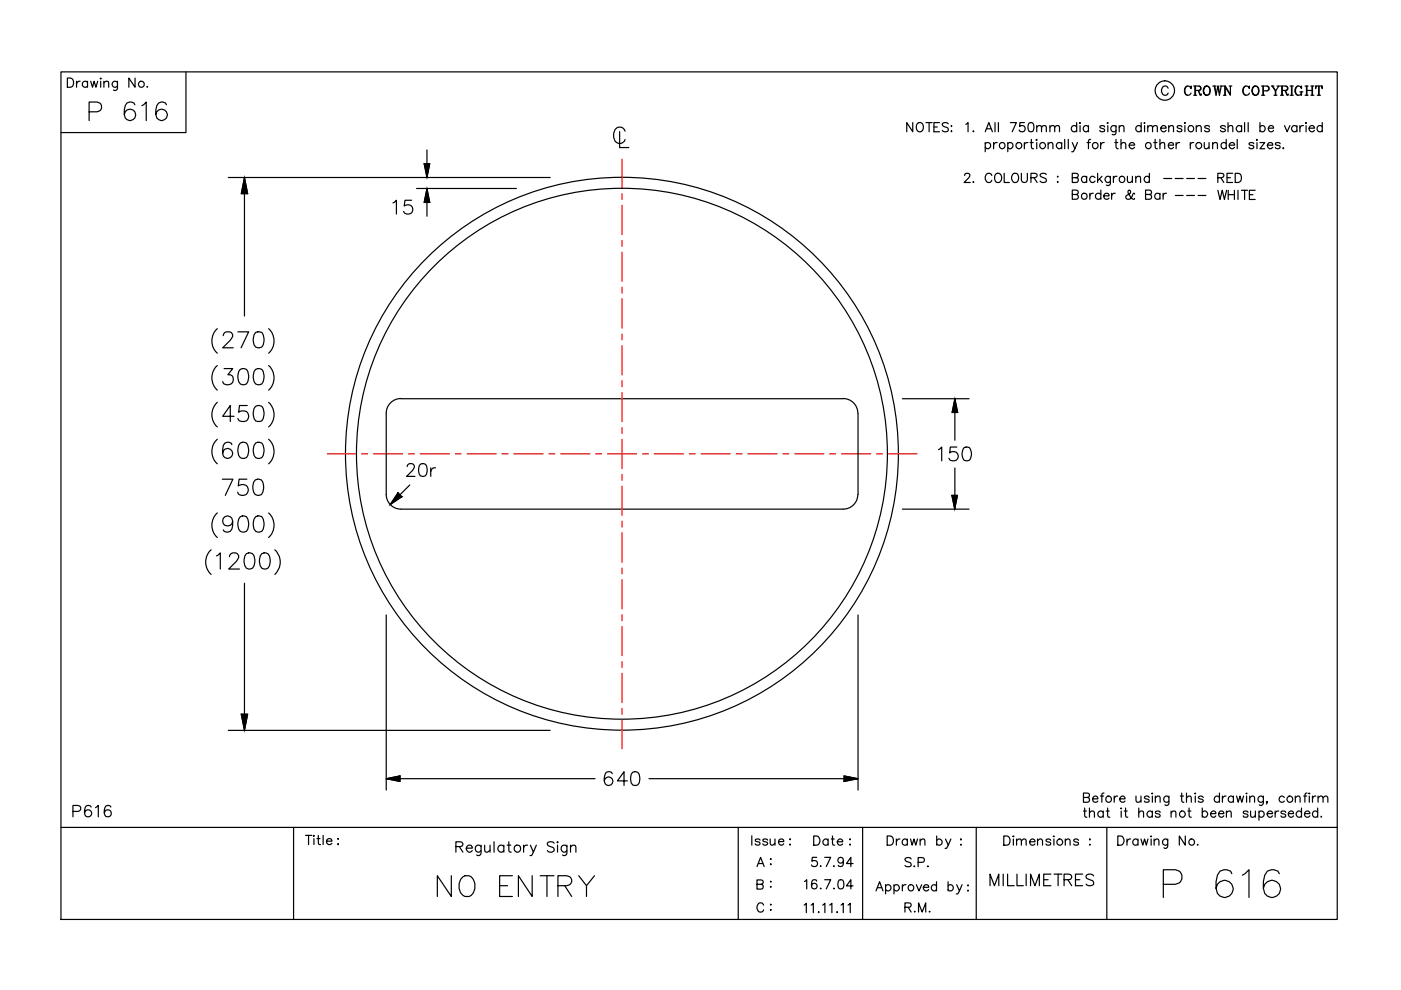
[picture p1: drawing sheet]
<svg xmlns="http://www.w3.org/2000/svg" width="297mm" height="210mm" viewBox="0 0 297 210" stroke-linecap="round" stroke-linejoin="round" font-family="sans-serif">
<g fill="none" stroke="#000" stroke-width=".25">
<path d="M12.9 15.2h270.6v179.7h-270.6zM14.3 16.6h.7a1.05 1.05 0 0 1 .6 .9 1.05 1.05 0 0 1-.6 1h-.7zM16.2 17.2v1.3M17 17.2a.64 .64 0 0 0-.8 .6M18.6 17.5a.62 .62 0 0 0-1-.1 .62 .62 0 0 0 0 .9 .62 .62 0 0 0 1-.1M18.6 17.2v1.3M19.2 17.2l.4 1.3 .4-1.3 .3 1.3 .4-1.3M21.4 17.2v1.3M21.4 16.6h.1l-.1 .2zM22 17.6a.67 .67 0 0 1 1-.3v1.2M22 17.2v1.3M24.9 17.2v1.5a.53 .53 0 0 1-.8 .4"/>
<path d="M24.9 17.5a.64 .64 0 0 0-.9-.1 .64 .64 0 0 0 0 .9 .64 .64 0 0 0 .9-.1M28.6 16.6v1.9l-1.3-1.9v1.9M31.2 18.3v.2l.1-.1M39.4 15.2v12.9h-26.5M247.7 18.7a.72 .72 0 0 0-.9-.4 .72 .72 0 0 0-.5 .7v.5a.72 .72 0 0 0 .6 .7 .72 .72 0 0 0 .8-.5M251.8 18.2a1.12 1.12 0 0 0 0 2M252.4 18.5l.1 .3v-.6l-.1 .3a.7 .7 0 0 0-.8-.2 .7 .7 0 0 0-.5 .7v.5a.72 .72 0 0 0 .6 .7 .72 .72 0 0 0 .8-.5M253.1 18.2h1.1l.3 .1 .1 .3-.1 .5-1 .1M253.3 18.2v2M253.5 18.2v2M253.9 19.2l.6 .8h.2M254.1 19.3l.3 .8 .2 .1 .1-.3"/>
<path d="M254.2 18.2l.4 .4-.1 .4-.3 .2M255.8 18.2a1 1 0 0 0-.7 1.1 1 1 0 0 0 .9 .9 1.02 1.02 0 0 0 .6-1 1.02 1.02 0 0 0-.8-1 1.09 1.09 0 0 0-.6 1 1.09 1.09 0 0 0 .6 1M256 18.2a1.13 1.13 0 0 1 0 2M257.1 18.2h.7M257.4 18.2l.4 2 .4-2 .3 2 .4-2M257.5 18.2l.3 1.5M258.3 18.2l.2 1.5M258.7 18.2h.5M259.4 18.2h.4M259.7 18.2v2M260.6 18.2h.6M260.9 18.2v2l-1.1-1.7"/>
<path d="M264.1 18.2a1.12 1.12 0 0 0 0 2M264.8 18.5l.1 .3v-.6l-.1 .3a.72 .72 0 0 0-.8-.2 .72 .72 0 0 0-.5 .7 .83 .83 0 0 0 .2 .9 .83 .83 0 0 0 .9 .2l.3-.4M266.1 18.2a1.01 1.01 0 0 0-.7 1.1 1.01 1.01 0 0 0 .9 .9 1.01 1.01 0 0 0 .6-1.1 1.01 1.01 0 0 0-.8-.9 1.13 1.13 0 0 0 0 2M266.3 18.2a1.13 1.13 0 0 1 0 2M267.5 18.2h1.1a.51 .51 0 0 1 .5 .6 .51 .51 0 0 1-.5 .5h-.7M267.8 18.2v2M267.9 18.2v2M268.6 18.2l.2 .1a.51 .51 0 0 1 .2 .6 .51 .51 0 0 1-.4 .4M269.6 18.2h.5M269.7 18.2l.7 1.1v.9M269.8 18.2l.7 1.1v.9M270.7 18.2h.6"/>
<path d="M271.1 18.2l-.6 1.1M271.5 18.2h1.1l.3 .1 .2 .3-.2 .5-1 .1M271.8 18.2v2M271.9 18.2v2M272.3 19.2l.6 .8h.2M272.5 19.3l.3 .8 .3 .1v-.3M272.6 18.2l.4 .4-.1 .4-.3 .2M273.5 18.2h.7M273.8 18.2v2M273.9 18.2v2M275.2 18.2a1.12 1.12 0 0 0 0 2M275.6 19.5h.6"/>
<path d="M275.9 18.5v.3v-.6v.3a.73 .73 0 0 0-.9-.2 .73 .73 0 0 0-.5 .7v.5a.74 .74 0 0 0 .5 .7 .74 .74 0 0 0 .9-.3M275.9 19.5v.7M276.7 18.2h.6M277 18.2v2M277.1 18.2v2M277.1 19.2h1.1M277.9 18.2h.7M278.2 18.2v2M278.3 18.2v2M279 18.2l-.1 .6v-.6h1.4v.6l-.1-.6M279.6 18.2v2M279.7 18.2v2"/>
<path d="M18.9 23.7h1.7l.5-.2a1.03 1.03 0 0 0 .4-1.1 1.03 1.03 0 0 0-.9-.8h-1.7v4M28.6 22.2a1.09 1.09 0 0 0-1.1-.6 1.09 1.09 0 0 0-.9 .8 2.73 2.73 0 0 0 .3 3 1.21 1.21 0 0 0 1.8-.6 1.21 1.21 0 0 0-.9-1.6 1.21 1.21 0 0 0-1.5 1.1M30.1 22.4l.4-.2 .5-.6v4M35.3 22.2a1.07 1.07 0 0 0-1.7-.4 3.3 3.3 0 0 0-.4 3.2 1.23 1.23 0 0 0 2 .1 1.23 1.23 0 0 0-.5-1.9 1.23 1.23 0 0 0-1.7 1.1M48.4 37.6h68.2M51.8 37.6v29.4M51.8 37.6l.7 3.5h-1.3zM88.3 40h21.2M89.9 34.7h1.2l-.6 2.9zM90.5 40l.6 2.9h-1.2zM90.5 31.8v5.8M90.5 40v5.8"/>
<path d="M131.4 27.9v3.4h1.9M132.5 27.8a1.15 1.15 0 0 0-1.1-.9 1.15 1.15 0 0 0-1.1 .9 1.91 1.91 0 0 0 .8 2.6 1.19 1.19 0 0 0 1.4-.8M193.5 26v1.9l-1.3-1.9v1.9M194.5 26.2a.74 .74 0 0 1 .8-.2 .74 .74 0 0 1 .5 .7 .86 .86 0 0 1-.2 .9 .86 .86 0 0 1-.9 .3 1.27 1.27 0 0 1-.2-1.7zM196.3 26h1.3M197 26v1.9M198 26.9h.7M199.2 26h-1.2v1.9h1.2M201.1 26.2a.73 .73 0 0 0-1.3 .3l.3 .3 .8 .3a.5 .5 0 0 1 0 .8 .87 .87 0 0 1-1.1-.3M201.6 26.7h.2l-.1 .1zM201.7 27.7v.2zM204.5 37.2l.4-.5 .6 .1 .1 .3-.3 .7-.9 .9h1.3"/>
<path d="M204.8 26.4l.4-.4v1.9M206.4 27.7l-.1 .2h.2M206.4 38.5l-.1 .1h.2M208.9 30.5a.64 .64 0 0 1 .9-.1 .64 .64 0 0 1 0 .9 .64 .64 0 0 1-.9-.1M208.9 30.2v2M208.9 27.9l.7-1.9 .8 1.9M209.2 27.3h.9M210.3 37.2a.72 .72 0 0 0-.8-.5 .72 .72 0 0 0-.6 .8v.4a.72 .72 0 0 0 .6 .8 .72 .72 0 0 0 .8-.5M210.7 30.2v1.3M211 26v1.9M211 37a.74 .74 0 0 1 .9-.2 .74 .74 0 0 1 .5 .7 .9 .9 0 0 1-.3 .9 .9 .9 0 0 1-.9 .2l-.3-.7zM211.4 30.2a.64 .64 0 0 0-.7 .6"/>
<path d="M211.7 26v1.9M212.9 36.7v2h1.1M213.7 30.5a.62 .62 0 0 1 .9-.1 .62 .62 0 0 1 0 .9 .62 .62 0 0 1-.9-.1M213.7 30.2v2M214.2 26h1.3l-.9 1.9M214.7 37a.71 .71 0 0 1 .8-.2 .71 .71 0 0 1 .5 .7v.4a.74 .74 0 0 1-.8 .8 .74 .74 0 0 1-.7-.8zM216.5 36.7v1.4a.64 .64 0 0 0 .7 .6 .64 .64 0 0 0 .6-.6v-1.4M217.2 26h-.9l-.1 .8a.67 .67 0 0 1 1 0 .67 .67 0 0 1-.1 1 .67 .67 0 0 1-1-.2M217.2 30.2v1.3M217.9 30.2a.64 .64 0 0 0-.7 .6M218.2 26.1a.64 .64 0 0 1 .9 .3 .99 .99 0 0 1-.6 1.5 1.06 1.06 0 0 1-.5-1.5zM218.4 30.2h.6"/>
<path d="M218.6 37.7h.8a.5 .5 0 0 0 .5-.6l-.5-.4h-.8v2M218.7 29.5v1.7l.1 .2 .3 .1M219.2 37.7l.7 1M219.8 27l.5-.4 .4 .1 .1 1.2M219.8 26.6v1.3M219.8 29.5v.3l-.1-.1zM219.8 30.2v1.3M220.8 27l.5-.4 .5 .1v1.2M221.8 37a.75 .75 0 0 0-1.3 .2l.2 .3 .8 .3a.47 .47 0 0 1 .3 .3 .47 .47 0 0 1-.1 .5 .91 .91 0 0 1-1.2-.2M222.2 30.6l.5-.4 .5 .1v1.2M222.2 30.2v1.3M222.6 27l.4-.4 .5 .1 .1 1.2"/>
<path d="M222.6 26.6v1.3M223.6 27l.5-.4 .5 .1v1.2M224.2 37.5h.1zM224.3 38.5v.2zM225.1 30.5a.64 .64 0 0 0-.9-.1 .64 .64 0 0 0 0 .9 .64 .64 0 0 0 .9-.1M225.1 30.2v1.3M225.7 29.5v2M226.5 29.5v2M227.3 37.7l1.1-.2 .2-.2-.1-.4-.4-.2h-.8v2h.8a.51 .51 0 0 0 .5-.5 .51 .51 0 0 0-.5-.5M227.3 30.2l.6 1.3 .5-1.3M227.9 31.5l-.4 .7h-.3M228.3 26.9a.63 .63 0 0 0-1-.1 .63 .63 0 0 0 0 1 .63 .63 0 0 0 1-.2"/>
<path d="M228.3 26v1.9M228.9 26.1h.2zM229 26.6v1.3M230.4 37.7a.61 .61 0 0 0-.9-.1 .61 .61 0 0 0 0 .9 .61 .61 0 0 0 .9-.1M230.4 37.4v1.3M230.5 30.2h.7M230.8 26.9a.61 .61 0 0 0-.9-.1 .61 .61 0 0 0 0 .9 .61 .61 0 0 0 .9-.1M230.8 26.6v1.3M231.2 29.5l-.3 .2-.1 .2v1.6M232.2 37.7a.63 .63 0 0 0-1-.1 .63 .63 0 0 0 0 .9 .63 .63 0 0 0 1-.1M232.7 36.7v2M233.1 37.9l.6 .8"/>
<path d="M233.4 30.2v1.3M233.7 37.4l-1 .9M234.1 30.2a.64 .64 0 0 0-.7 .6M234.2 26.9a.57 .57 0 0 0-1 0l.1 .2 .8 .3 .1 .2a.57 .57 0 0 1-1 0M234.8 26.1h.2zM234.9 26.6v1.3M235.4 37.4v1.5a.53 .53 0 0 1-.8 .3M235.4 37.7a.63 .63 0 0 0-.9-.1 .63 .63 0 0 0 0 .9 .63 .63 0 0 0 .9-.1M236.1 37.4v1.3M236.4 30.2h.6M236.6 26.6l-.1 1.8-.2 .2-.5-.1M236.6 26.9a.61 .61 0 0 0-.9-.1 .61 .61 0 0 0 0 .9 .61 .61 0 0 0 .9-.1"/>
<path d="M236.6 29.5v1.7l.1 .2 .4 .1M236.8 37.4a.64 .64 0 0 0-.7 .5M237.3 27l.5-.4 .4 .1 .1 1.2M237.3 26.6v1.3M237.7 30.6l.4-.4 .5 .1 .1 1.2M237.7 29.5v2M239 37.4l.2 1.2 .4 .1 .5-.4M239.4 30.8h1.2a.62 .62 0 0 0-1-.5 .62 .62 0 0 0 .1 1.1 .54 .54 0 0 0 .9-.2M240.1 37.4v1.3M240.8 37.8l.5-.4 .4 .1 .1 1.2M240.8 37.4v1.3M241.9 26.9a.63 .63 0 0 0-.9-.1 .63 .63 0 0 0 0 1 .63 .63 0 0 0 .9-.2"/>
<path d="M241.9 26v1.9M242.7 26v.2zM242.7 26.6v1.3M243.3 27l.5-.4 .5 .1 .1 1.2M243.3 26.6v1.3M243.7 37.7a.61 .61 0 0 0-.9-.1 .61 .61 0 0 0 0 .9 .61 .61 0 0 0 .9-.1M243.7 36.7v2M244.4 27l.4-.4 .5 .1 .1 1.2M244.6 30.2h.7M244.9 29.5v1.7l.1 .2 .4 .1M245.9 30.6l.5-.4 .5 .1v1.2M245.9 29.5v2"/>
<path d="M246.1 27.2h1.1a.6 .6 0 0 0-.8-.5 .6 .6 0 0 0-.2 .9 .56 .56 0 0 0 .5 .4 .56 .56 0 0 0 .5-.4M246.7 37.8h1.7M247.7 30.8h1.1a.6 .6 0 0 0-.8-.5 .6 .6 0 0 0-.2 .9 .57 .57 0 0 0 1 0M247.8 27l.5-.4 .4 .1 .1 1.2M247.8 26.6v1.3M249.1 37.8h1.7M249.4 30.2v1.3M250.1 30.2a.64 .64 0 0 0-.7 .6M250.6 26.9a.57 .57 0 0 0-1 0l.1 .2 .8 .3 .1 .2a.57 .57 0 0 1-1 0M251.2 26l.1 .1-.1 .1zM251.2 26.6v1.3M251.6 37.8h1.7"/>
<path d="M252.4 30.2v1.3M253.1 20.2h.6M253.1 30.2a.58 .58 0 0 0-.7 .6M253.6 27l.5-.4 .5 .1 .1 1.2M253.6 26.6v1.3M254 37.8h1.7M255.3 30.2l.1 1.2 .5 .1 .4-.3M256.3 30.2v1.3M256.4 26.9a.56 .56 0 0 0-.5-.3 .56 .56 0 0 0-.5 .3l.1 .2 .8 .3 .1 .2a.56 .56 0 0 1-.5 .4 .56 .56 0 0 1-.5-.4M257.1 30.6l.5-.4 .4 .1 .1 1.2M257.1 30.2v1.3M258.2 37.7l1.1-.2 .2-.2-.1-.4-.4-.2h-.8v2"/>
<path d="M258.8 37.7l.7 1M259.4 20.2h.5M259.8 26.9a.6 .6 0 0 0-1 0l.9 .5 .1 .2a.6 .6 0 0 1-1 0M260 30.5a.62 .62 0 0 0-.9-.1 .62 .62 0 0 0 0 .9 .62 .62 0 0 0 .9-.1M260 29.5v2M260.2 37.7h.7M260.4 27l.4-.4 .5 .1 .1 1.2M260.4 26v1.9M260.6 30.8h1.2a.62 .62 0 0 0-1-.5 .62 .62 0 0 0 .1 1.1 .54 .54 0 0 0 .9-.2M260.9 20l-1.1-1.8v2M261.3 36.7h-1.1v2h1.1M261.9 36.7h.7a1.04 1.04 0 0 1 .6 1 1.04 1.04 0 0 1-.6 1h-.7z"/>
<path d="M262.3 29.5v2M263.2 26.9a.63 .63 0 0 0-.9-.1 .63 .63 0 0 0 0 1 .63 .63 0 0 0 .9-.2M263.2 26.6v1.3M263.9 26v1.9M264.6 26v1.9M265.8 30.5a.6 .6 0 0 0-1 0l.1 .2a.9 .9 0 0 1 .9 .5 .56 .56 0 0 1-.5 .4 .56 .56 0 0 1-.5-.4M266.5 30.2v1.3M266.5 29.5v.3zM267.1 26.9a.61 .61 0 0 1 .9-.1 .61 .61 0 0 1 0 .9 .61 .61 0 0 1-.9-.1M267.1 26v1.9M267.1 30.2h1.1l-1.1 1.3h1.1M267.5 20.2h.7"/>
<path d="M268.7 30.8h1.1a.57 .57 0 0 0-.5-.6 .57 .57 0 0 0-.6 .6v.1a.61 .61 0 0 0 .5 .6 .61 .61 0 0 0 .6-.3M268.9 27.2h1.1a.6 .6 0 0 0-.8-.5 .6 .6 0 0 0-.2 .9 .57 .57 0 0 0 1 0M270.1 20.2h.6M271.4 30.5a.62 .62 0 0 0-1 0l.1 .2a.9 .9 0 0 1 .9 .5 .57 .57 0 0 1-1 0M271.5 20.2h.6M272.1 31.3l-.1 .1 .1 .1 .1-.1M272.3 26.6l.6 1.3 .6-1.3M273.5 20.2h.7M275 26.9a.63 .63 0 0 0-1-.1 .63 .63 0 0 0 0 1 .63 .63 0 0 0 1-.2M275 26.6v1.3M275.6 26.6v1.3M276.4 26.6a.64 .64 0 0 0-.8 .6"/>
<path d="M276.7 20.2h.6M276.9 26v.2zM276.9 26.6v1.3M277.6 27.2h1.1a.61 .61 0 0 0-.9-.5 .61 .61 0 0 0-.2 .9 .6 .6 0 0 0 1.1 0M277.9 20.2h.7M279.3 20.2h.7M280.3 26.9a.61 .61 0 0 0-.9-.1 .61 .61 0 0 0 0 .9 .61 .61 0 0 0 .9-.1M280.3 26v1.9M83.3 43l.7-.5v2.9M87.3 42.5h-1.4l-.2 1.2a1.04 1.04 0 0 1 1.6 0 1.04 1.04 0 0 1-.2 1.5 1.04 1.04 0 0 1-1.5-.4M227.3 41.2l1.1-.1 .2-.2-.2-.5-1.1-.1v1.9h.8l.5-.3a.53 .53 0 0 0-.5-.7M231.1 41v1.2"/>
<path d="M231.8 41a.58 .58 0 0 0-.7 .5M233.4 41.2a.64 .64 0 0 0-.9-.1 .64 .64 0 0 0 0 1 .64 .64 0 0 0 .9-.1M233.4 40.3v1.9M234 41.5h1.1a.6 .6 0 0 0-.8-.5 .6 .6 0 0 0-.2 1 .62 .62 0 0 0 1 0M235.7 41v1.2M236.4 41a.64 .64 0 0 0-.7 .5M240.6 41.1l-.3-.1-.1 .2a.9 .9 0 0 1-.5 .9 .9 .9 0 0 1-.9 0v-.6l.8-.5a.42 .42 0 0 0-.2-.7l-.2 .1a1.61 1.61 0 0 0 .9 1.8h.4l.1-.1M242.9 41.2l1.1-.1 .2-.2-.2-.5-1.1-.1v1.9h.8l.5-.3a.53 .53 0 0 0-.5-.7M245.9 41.2a.62 .62 0 0 0-.9 0 .62 .62 0 0 0 0 .9 .62 .62 0 0 0 .9-.1M245.9 41v1.2M246.6 41v1.2M247.3 41a.58 .58 0 0 0-.7 .5"/>
<path d="M249.2 41.4h1.6M251.6 41.4h1.7M254 41.4h1.7M258.2 40.3l.5 2 .4-2 .5 2 .5-2M260.4 40.3v2M260.4 41.3h1.3M261.7 40.3v2M262.5 40.3v2M263.2 40.3h1.3M263.9 40.3v2M264.9 41.3h.8M266.1 40.3h-1.2v2h1.2"/>
<path d="M46.1 77.5a3.5 3.5 0 0 0 0 5.2M46.1 69.7a3.5 3.5 0 0 0 0 5.2M47.3 71.2a.8 .8 0 0 1 .7-.8h.7a.79 .79 0 0 1 .5 1.2l-2 2.1h2.3M47.5 78.1h1.8l-1 1.4a1.09 1.09 0 0 1 1.2 1.2 1.09 1.09 0 0 1-1.5 .9l-.5-.2-.3-.5M50.4 70.4h2.3l-1.6 3.3M50.9 78.3a1.09 1.09 0 0 1 1.6 .5 2.92 2.92 0 0 1-.2 2.6 1.1 1.1 0 0 1-1.7-.5 2.71 2.71 0 0 1 .3-2.6zM54.2 78.3a1.09 1.09 0 0 1 1.6 .5 2.92 2.92 0 0 1-.3 2.6 1.1 1.1 0 0 1-1.6-.5 2.71 2.71 0 0 1 .3-2.6zM54.2 70.5a1.15 1.15 0 0 1 1.6 .5 2.82 2.82 0 0 1-.3 2.6 1.13 1.13 0 0 1-1.6-.5 2.77 2.77 0 0 1 .3-2.6zM57 77.5a3.5 3.5 0 0 1 0 5.2M57 69.7a3.5 3.5 0 0 1 0 5.2M46.1 93.1a3.5 3.5 0 0 0 0 5.2M46.1 85.3a3.5 3.5 0 0 0 0 5.2"/>
<path d="M49.2 94.3a1.01 1.01 0 0 0-1.5-.4 3.3 3.3 0 0 0-.4 2.8 1.06 1.06 0 0 0 1.8 .2 1.06 1.06 0 0 0-.4-1.7 1.06 1.06 0 0 0-1.5 .9M49.6 88.3h-2.4l1.6-2.3v3.4M50.9 93.9a1.07 1.07 0 0 1 1.6 .5 2.85 2.85 0 0 1-.2 2.6 1.13 1.13 0 0 1-1.7-.4 2.77 2.77 0 0 1 .3-2.7zM52.4 86h-1.6l-.2 1.4a1.21 1.21 0 0 1 1.8 0 1.21 1.21 0 0 1-.2 1.8 1.21 1.21 0 0 1-1.8-.5M54.2 93.9a1.07 1.07 0 0 1 1.6 .5 2.85 2.85 0 0 1-.3 2.6 1.13 1.13 0 0 1-1.6-.4 2.77 2.77 0 0 1 .3-2.7zM54.2 86.1a1.09 1.09 0 0 1 1.6 .5 2.92 2.92 0 0 1-.3 2.6 1.18 1.18 0 0 1-1.6-.5 2.67 2.67 0 0 1 .3-2.6zM57 93.1a3.5 3.5 0 0 1 0 5.2M57 85.3a3.5 3.5 0 0 1 0 5.2M85 84.5a3.1 3.1 0 0 0-3.1 3.1v17.2a3.1 3.1 0 0 0 3.1 3.1h93.8a3.1 3.1 0 0 0 3.1-3.1M85 84.5h93.8M86.3 98.9l.3-.5 .7-.1a.65 .65 0 0 1 .4 1l-1.5 1.7h1.8M89.1 98.4a.9 .9 0 0 1 1.3 .4 2.27 2.27 0 0 1-.2 2.1 .92 .92 0 0 1-1.3-.4 2.27 2.27 0 0 1 .2-2.1z"/>
<path d="M91.3 99.2v1.8M92.3 99.2a.85 .85 0 0 0-1 .8M178.8 84.5a3.1 3.1 0 0 1 3.1 3.1M181.9 87.6v17.3M191.3 84.5h14.2M199 95.3l.7-.5v2.9M202.5 84.5v8.8M202.5 99.2v8.8M202.5 84.5l.5 3h-1.1zM202.9 94.8h-1.4l-.1 1.3a1.04 1.04 0 0 1 1.5 0 1.04 1.04 0 0 1-.2 1.5 1.04 1.04 0 0 1-1.5-.4M204.4 94.9a.97 .97 0 0 1 1.4 .4 2.3 2.3 0 0 1-.3 2.3 .97 .97 0 0 1-1.4-.4 2.32 2.32 0 0 1 .3-2.3zM44.8 116.6a3.5 3.5 0 0 0 0 5.2"/>
<path d="M45.9 117.9l.8-.7v3.5M46.1 108.8a3.5 3.5 0 0 0 0 5.2M47.1 101.6h2.3l-1.6 3.4M48.7 118a.89 .89 0 0 1 .6-.8h.7a.86 .86 0 0 1 .4 1.3l-1.9 2.2h2.3M49.3 110.5a1.06 1.06 0 0 1-1.4 1 1.06 1.06 0 0 1-.4-1.7 1.06 1.06 0 0 1 1.7 .1 2.92 2.92 0 0 1-.4 2.7 1.04 1.04 0 0 1-1.5-.2M50.9 109.6a1.07 1.07 0 0 1 1.6 .5 2.82 2.82 0 0 1-.2 2.5 1.13 1.13 0 0 1-1.7-.4 2.77 2.77 0 0 1 .3-2.6zM52.3 117.4a1.09 1.09 0 0 1 1.6 .5 2.77 2.77 0 0 1-.4 2.6 1.07 1.07 0 0 1-1.6-.5 2.71 2.71 0 0 1 .4-2.6zM52.3 101.6h-1.6l-.2 1.4a1.22 1.22 0 0 1 1.8 0 1.22 1.22 0 0 1 0 1.7 1.22 1.22 0 0 1-1.8 0l-.1-.3M54.1 101.8a1.09 1.09 0 0 1 1.6 .4 2.92 2.92 0 0 1-.3 2.7 1.1 1.1 0 0 1-1.6-.5 2.67 2.67 0 0 1 .3-2.6zM54.2 109.6a1.07 1.07 0 0 1 1.6 .5 2.82 2.82 0 0 1-.3 2.5 1.13 1.13 0 0 1-1.6-.4 2.77 2.77 0 0 1 .3-2.6zM55.5 117.4a1.09 1.09 0 0 1 1.6 .5 2.77 2.77 0 0 1-.3 2.6 1.07 1.07 0 0 1-1.6-.5 2.71 2.71 0 0 1 .3-2.6zM57 108.8a3.5 3.5 0 0 1 0 5.2"/>
<path d="M58.3 116.6a3.5 3.5 0 0 1 0 5.2M84.4 104.5l.8 .8-2.5 1.7zM86.9 102.8l-4.2 4.2M191.3 108h14.2M201.8 105h1.2l-.6 2.9zM51.8 123.7v31.2M81.9 130.4v37.1M181.9 130.4v37.1M48.4 154.9h68.2M51.2 151.4h1.3l-.7 3.5zM12.9 175.4h270.6M15.5 172h1a.64 .64 0 0 0 .6-.6 .64 .64 0 0 0-.6-.6h-1v2.4"/>
<path d="M19.3 171.1a.7 .7 0 0 0-.7-.3 .7 .7 0 0 0-.6 .4 1.79 1.79 0 0 0 .3 1.9 .77 .77 0 0 0 1.1-.3 .77 .77 0 0 0-.5-1.1 .77 .77 0 0 0-1 .7M20.2 171.2l.6-.4v2.4M23.5 171.1a.7 .7 0 0 0-.7-.3 .7 .7 0 0 0-.6 .4 1.79 1.79 0 0 0 .3 1.9 .75 .75 0 0 0 1-.3 .75 .75 0 0 0-.4-1 .75 .75 0 0 0-1 .6M62.2 175.4v19.5M64.8 177.1h1.3M65.4 177.1v2M66.4 177.2h.2v.1zM66.6 177.8v1.3M67.2 177.8h.6M67.5 177.1v1.6l.1 .3 .4 .1M68.5 177.1v2M69.2 178.4h1.2a.62 .62 0 0 0-.7-.6 .62 .62 0 0 0-.6 .6 .62 .62 0 0 0 .6 .7l.7-.3"/>
<path d="M71.6 177.9h.2zM71.7 178.9v.2zM81.9 165.1h44.3M81.9 165.1l2.9-.6v1.2zM96.7 179.5h.9a.58 .58 0 0 0 .5-.6l-.2-.3-1.2-.1v2.2M97.4 179.5l.7 1.2M98.9 179.8h1.2a.64 .64 0 0 0-.6-.6 .64 .64 0 0 0-.6 .6v.2a.67 .67 0 0 0 .5 .7 .67 .67 0 0 0 .7-.4M102 179.2v1.6a.57 .57 0 0 1-.3 .5 .57 .57 0 0 1-.6 0M102 179.5a.69 .69 0 0 0-1-.1 .69 .69 0 0 0 0 1 .69 .69 0 0 0 1-.1M102.8 179.2v1.4l.5 .1 .6-.4M103.9 179.2v1.5M104.7 178.5v2.2"/>
<path d="M106.8 179.5a.71 .71 0 0 0-1-.1 .71 .71 0 0 0 0 1 .71 .71 0 0 0 1-.1M106.8 179.2v1.5M107.5 179.2h.8M107.9 178.5v1.8l.1 .3 .4 .1M111 179.2v1.5M111.9 179.2a.66 .66 0 0 0-.9 .6M112.5 179.2l.6 1.5 .6-1.5M117.5 178.8a.82 .82 0 0 0-1.5 .2l.2 .3 .9 .3a.52 .52 0 0 1 .4 .4 .52 .52 0 0 1-.2 .6 .9 .9 0 0 1-1.3-.3M118.2 179.2v1.5M118.2 178.5l.1 .1-.1 .1zM120.2 179.2v1.6a.57 .57 0 0 1-.3 .5 .57 .57 0 0 1-.6 0M120.2 179.5a.69 .69 0 0 0-1-.1 .69 .69 0 0 0 0 1 .69 .69 0 0 0 1-.1"/>
<path d="M121 179.6l.5-.4 .5 .1 .1 1.4M121 179.2v1.5M129.8 164a.83 .83 0 0 0-.8-.4 .83 .83 0 0 0-.7 .6 2.05 2.05 0 0 0 .2 2.2 .91 .91 0 0 0 1.4-.4 .91 .91 0 0 0-.7-1.2 .91 .91 0 0 0-1.1 .8M133 165.6h-2.1l1.4-2v2.9M134.1 163.7a.98 .98 0 0 1 1.4 .5 2.46 2.46 0 0 1-.3 2.2 .98 .98 0 0 1-1.4-.4 2.5 2.5 0 0 1 .3-2.3zM137.6 165.1h44.3M156.5 175.4v19.5M159.4 177.2v2M161.1 178.1a.6 .6 0 0 0-1 0l.1 .3a.9 .9 0 0 1 .9 .4v.1a.56 .56 0 0 1-.5 .3 .56 .56 0 0 1-.5-.3M162.7 178.1a.62 .62 0 0 0-1 0 .9 .9 0 0 0 1 .5v.3a.57 .57 0 0 1-1 0M163.3 177.9l.1 1.2 .4 .1 .5-.4M164.3 177.9v1.3"/>
<path d="M165.1 178.4h1.1a.6 .6 0 0 0-.9-.5 .6 .6 0 0 0-.1 1 .57 .57 0 0 0 1 0M167.4 178h.2zM167.4 179.1h.2l-.1 .1zM172.5 177.2h.7a1.03 1.03 0 0 1 .7 1 1.03 1.03 0 0 1-.7 1h-.7zM175.6 178.2a.62 .62 0 0 0-.9-.1 .62 .62 0 0 0 0 .9 .62 .62 0 0 0 .9-.1M175.6 177.9v1.3M176.2 177.9h.7M176.5 177.2v1.6l.1 .3 .4 .1M177.5 178.5h1.2a.57 .57 0 0 0-.6-.6 .57 .57 0 0 0-.6 .6v.1a.63 .63 0 0 0 .5 .6 .63 .63 0 0 0 .7-.3M179 164.5l2.9 .6-2.9 .6zM180.1 178h.2zM180.1 179.1h.2l-.1 .1z"/>
<path d="M182.9 175.4v19.5M188.1 177.2h.7a1.05 1.05 0 0 1 .6 1 1.05 1.05 0 0 1-.6 1h-.7zM190 177.9v1.3M190.8 177.9a.72 .72 0 0 0-.8 .6M192.4 178.2a.62 .62 0 0 0-.9-.1 .62 .62 0 0 0 0 .9 .62 .62 0 0 0 .9-.1M192.4 177.9v1.3M193.1 177.9l.3 1.3 .4-1.3 .4 1.3 .3-1.3M195.1 178.3l.5-.4 .4 .1 .1 1.2M195.1 177.9v1.3M198.6 178.2a.64 .64 0 0 1 .9-.1 .64 .64 0 0 1 0 .9 .64 .64 0 0 1-.9-.1M198.6 177.2v2M200.5 177.9l.6 1.3 .5-1.3"/>
<path d="M201.1 179.2l-.4 .7h-.3M203.6 179.1h.2zM203.7 177.9l.1 .1-.1 .1zM207 175.4v19.5M212.8 177.2h.7a1.05 1.05 0 0 1 .7 1 1.05 1.05 0 0 1-.7 1h-.7zM214.9 177.2l.1 .1-.1 .1zM214.9 177.9v1.3M215.5 178.3l.5-.4 .5 .1v1.2M215.5 177.9v1.3M216.5 178.3l.5-.4 .5 .1 .1 1.2M218.3 178.5h1.1a.55 .55 0 0 0-.5-.6 .55 .55 0 0 0-.6 .6 .61 .61 0 0 0 .4 .7 .61 .61 0 0 0 .7-.3M220 178.3l.4-.4 .5 .1 .1 1.2"/>
<path d="M220 177.9v1.3M222.8 178.2a.57 .57 0 0 0-1 0l.3 .3 .4 .1a.33 .33 0 0 1 .2 .5 .7 .7 0 0 1-.9-.2M223.3 177.3h.2zM223.4 177.9v1.3M225.9 178.3l.4-.4 .5 .1 .1 1.2M225.9 177.9v1.3M228.7 178.2a.57 .57 0 0 0-1.1 0 .9 .9 0 0 0 1 .4l.1 .3a.62 .62 0 0 1-1.1 0M229.7 169.1l1.1-.1 .2-.3-.1-.4-.4-.2h-.8v2h.8l.4-.2v-.7l-.4-.1M229.7 172h.6M230 171.3v1.6l.1 .3 .3 .1M231 179.1h.2zM231 172.3l.5-.3h.4l.1 1.3"/>
<path d="M231 171.3v2M231.1 177.9v.2zM231.7 169.4h1.1a.55 .55 0 0 0-.6-.6 .55 .55 0 0 0-.5 .6 .61 .61 0 0 0 .3 .7 .61 .61 0 0 0 .8-.3M233.3 168.8h.7M233.9 172.3a.63 .63 0 0 0-.9-.2 .63 .63 0 0 0 0 1 .63 .63 0 0 0 .9-.1M233.9 172v1.3M234.1 168.1l-.4 .1-.1 .3v1.6M234.5 172h.7M234.7 175.4v19.5M234.8 171.3v1.6l.1 .3 .4 .1M236.2 168.8v1.3M237 168.8a.65 .65 0 0 0-.8 .6"/>
<path d="M237 177.2h.6a1.03 1.03 0 0 1 .7 1 1.03 1.03 0 0 1-.7 1h-.6zM237.4 169.4h1.1a.56 .56 0 0 0-.5-.7 .56 .56 0 0 0-.6 .7 .61 .61 0 0 0 .4 .6 .61 .61 0 0 0 .7-.2M237.6 171.4h.2zM237.7 172v1.3M238.4 172h.6M238.6 171.3v1.6l.1 .3 .4 .1M238.9 177.9v1.3M239.7 177.9a.72 .72 0 0 0-.8 .6M240.8 168.8l.2 1.2 .4 .1 .5-.4M241.3 178.2a.62 .62 0 0 0-.9-.1 .62 .62 0 0 0 0 .9 .62 .62 0 0 0 .9-.1M241.3 177.9v1.3M241.4 172.3l.5-.3h.5l.1 1.3"/>
<path d="M241.4 171.3v2M241.9 177.9l.4 1.3 .4-1.3 .3 1.3 .4-1.3M241.9 168.8v1.3M243.6 169.1a.56 .56 0 0 0-.5-.3 .56 .56 0 0 0-.5 .3l.3 .3 .5 .1a.33 .33 0 0 1 .2 .5 .7 .7 0 0 1-1-.2M244.1 177.2v.2zM244.1 177.9v1.3M244.2 168.2h.2zM244.3 168.8v1.3M244.3 172.3a.63 .63 0 0 0-.9-.2 .63 .63 0 0 0 0 1 .63 .63 0 0 0 .9-.1M244.3 172v1.3M244.7 178.3l.5-.4 .4 .1 .1 1.2M244.7 177.9v1.3"/>
<path d="M245 169.2l.4-.4 .5 .1 .1 1.2M245 168.8v1.3M246 172.3a.57 .57 0 0 0-1 0v.1a.9 .9 0 0 1 1 .5v.1a.57 .57 0 0 1-1 0M247.6 177.9v1.5a.49 .49 0 0 1-.3 .4 .49 .49 0 0 1-.5-.1M247.6 178.2a.62 .62 0 0 0-.9-.1 .62 .62 0 0 0 0 .9 .62 .62 0 0 0 .9-.1M247.8 168.8v1.5a.51 .51 0 0 1-.3 .4 .51 .51 0 0 1-.5-.1M247.8 169.1a.62 .62 0 0 0-.9-.1 .62 .62 0 0 0 0 .9 .62 .62 0 0 0 .9-.1M248.3 172.3l.5-.3h.4l.1 1.3M248.3 172v1.3M250.2 168.8h.7M250.5 168.1v1.6l.1 .3 .4 .1M251.3 177.2v2l-1.3-2v2"/>
<path d="M251.6 169.2l.4-.4 .5 .1 .1 1.2M251.6 168.1v2M251.9 172h.6M252.1 171.3v1.6l.1 .3 .4 .1M253.4 168.8v1.3M253.4 168.1v.2zM253.9 179l-.1 .1h.2M254.9 172.3a.63 .63 0 0 1 .9-.2 .63 .63 0 0 1 0 1 .63 .63 0 0 1-.9-.1M254.9 171.3v2M255.1 169.1a.6 .6 0 0 0-1 0l.3 .3 .6 .1 .1 .3a.65 .65 0 0 1-1 0M256.7 172.5h1.1v-.2a.64 .64 0 0 0-1.1 0 .64 .64 0 0 0 .4 1h.3l.4-.3M258.4 172.5h1.1a.6 .6 0 0 0-.9-.5 .6 .6 0 0 0-.1 1 .57 .57 0 0 0 1 0"/>
<path d="M258.5 169.1a.62 .62 0 0 0-.9-.1 .62 .62 0 0 0 0 .9 .62 .62 0 0 0 .9-.1M258.5 168.1v2M259.2 168.8v1.3M259.9 168.8a.72 .72 0 0 0-.7 .6M260 172.3l.5-.3h.5v1.3M260 172v1.3M261.5 169.1a.62 .62 0 0 0-.9-.1 .62 .62 0 0 0 0 .9 .62 .62 0 0 0 .9-.1M261.5 168.8v1.3M262.2 168.8l.3 1.3 .4-1.3 .4 1.3 .4-1.3M264.3 168.8v1.3M264.3 168.1v.2zM264.6 172.3a.57 .57 0 0 0-1 0l.2 .2 .7 .2 .1 .3a.57 .57 0 0 1-1 0"/>
<path d="M265 169.2l.4-.4 .5 .1 .1 1.2M265 168.8v1.3M265.1 172l.1 1.2 .5 .1 .5-.4M266.2 172v1.3M266.9 172.3a.61 .61 0 0 1 .9-.1 .61 .61 0 0 1 0 .9 .61 .61 0 0 1-.9-.1M266.9 172v1.9M267.9 168.8v1.5a.54 .54 0 0 1-.9 .3M267.9 169.1a.64 .64 0 0 0-1-.1 .64 .64 0 0 0 0 .9 .64 .64 0 0 0 1-.1M268.7 170h-.2h.2l-.2 .5M268.7 172.5h1.1a.6 .6 0 0 0-.8-.5 .6 .6 0 0 0-.2 1 .56 .56 0 0 0 .5 .3 .56 .56 0 0 0 .5-.3M270.4 172v1.3M271.1 172a.64 .64 0 0 0-.7 .5"/>
<path d="M272.3 169.1a.62 .62 0 0 0-.9-.1 .62 .62 0 0 0 0 .9 .62 .62 0 0 0 .9-.1M272.6 172.3a.57 .57 0 0 0-1 0l.2 .2 .7 .2 .1 .3a.57 .57 0 0 1-1 0M273.1 172.5h1.1a.6 .6 0 0 0-.8-.5 .6 .6 0 0 0-.2 1 .57 .57 0 0 0 1 0M274.6 169.2l.5-.4 .5 .1v1.2M274.6 168.8v1.3M275.9 172.3a.63 .63 0 0 0-.9-.2 .63 .63 0 0 0 0 1 .63 .63 0 0 0 .9-.1M275.9 171.3v2M276.4 168.8h.6M276.6 172.5h1.1a.61 .61 0 0 0-.8-.5 .61 .61 0 0 0-.2 1 .6 .6 0 0 0 1 0M277.1 168.1l-.3 .1-.1 .3v1.6M277.6 168.1l.1 .1-.1 .1zM277.6 168.8v1.3"/>
<path d="M278.3 168.8v1.3M279 168.8a.65 .65 0 0 0-.7 .6M279.4 172.3a.61 .61 0 0 0-.9-.1 .61 .61 0 0 0 0 .9 .61 .61 0 0 0 .9-.1M279.4 171.3v2M279.5 169.2l.4-.4 .5 .1 .1 1.2M279.5 168.8v1.3M280.1 173.1l-.1 .1h.2M280.5 169.2l.5-.4 .4 .1 .1 1.2M95.7 185.7v4.4l-3-4.4v4.4M97.8 186.3a1.49 1.49 0 0 1 1.5-.7 1.49 1.49 0 0 1 1.2 1.1 2.52 2.52 0 0 1-1 3.4 2.03 2.03 0 0 1-2.2-2.7zM105.9 187.8h1.7M108.6 185.7h-2.7v4.4h2.7"/>
<path d="M112.8 185.7v4.4l-2.9-4.4v4.4M113.1 180.7l-.4 .7h-.3M114.5 185.7h2.9M116 185.7v4.4M118.3 187.8h1.9l.6-.2a1.03 1.03 0 0 0 0-1.7l-.6-.2h-1.9v4.4M119.7 187.8l1.5 2.3M122.7 185.7l1.6 2.1 1.7-2.1M124.3 187.8v2.3M160.5 187.5l1.1-.1 .2-.3-.1-.4-.4-.1h-.8v1.9h.8l.4-.2v-.6l-.4-.2M160.5 183.7l.8-1.9 .7 1.9M160.8 183.1h.9M161.9 191.9a.72 .72 0 0 0-.8-.5 .72 .72 0 0 0-.6 .8v.5a.72 .72 0 0 0 .6 .7 .72 .72 0 0 0 .8-.5"/>
<path d="M163.3 182.2h.2zM163.3 183.3h.2zM163.3 186.9h.2zM163.3 188h.2zM163.3 191.8h.2zM163.3 192.9h.2l-.1 .1zM170.5 191.9l.5-.4v2M170.6 186.9l.4-.4v2M172 191.9l.4-.4v2M173.2 181.8h-1l-.1 .8a.68 .68 0 0 1 1.1 0 .68 .68 0 0 1-.2 1 .68 .68 0 0 1-.9-.2M173.2 186.8a.59 .59 0 0 0-.9-.2 1.66 1.66 0 0 0 0 1.8 .6 .6 0 0 0 .9-.3 .6 .6 0 0 0-.4-.8 .6 .6 0 0 0-.7 .5M173.6 193.3v.2l.1-.1"/>
<path d="M174 183.6h-.1h.2M174 188.3l-.1 .1h.2M174.4 191.9l.5-.4v2M174.9 181.8h1.2l-.9 1.9M174.9 186.5h1.2l-.9 2M175.9 191.9l.5-.4v2M176.8 183.6h-.1h.2M176.8 188.3l-.1 .1h.2M177.5 193.3v.2l.1-.1M177.9 186.6a.64 .64 0 0 1 .9 .3 1.71 1.71 0 0 1-.1 1.5 .67 .67 0 0 1-1-.3 1.83 1.83 0 0 1 .2-1.5zM178.3 191.9l.5-.4v2M178.8 182.5a.6 .6 0 0 1-.8 .4 .6 .6 0 0 1-.2-.9 .6 .6 0 0 1 .9 .1 1.85 1.85 0 0 1-.1 1.5 .62 .62 0 0 1-.9-.1"/>
<path d="M179.8 191.9l.5-.4v2M180.9 187.8h-1.4l.9-1.3v2M180.9 183.1h-1.4l.9-1.3v1.9M185.7 188.9l.8-2 .7 2M186 188.2h1M187.8 187.9a.63 .63 0 0 1 .9-.1 .63 .63 0 0 1 0 .9 .63 .63 0 0 1-.9-.1M187.8 187.6v1.9M189.5 187.9a.63 .63 0 0 1 1-.1 .63 .63 0 0 1 0 .9 .63 .63 0 0 1-1-.1M189.5 187.6v1.9M191.3 187.6v1.3M191.9 192.4l1.1-.1 .2-.3-.1-.4-.4-.2h-.8v2M192.1 187.6a.64 .64 0 0 0-.8 .5"/>
<path d="M192.5 192.4l.7 1M193.2 182.1a.73 .73 0 0 0-.7-.3 .73 .73 0 0 0-.6 .5l.2 .3 .9 .3a.5 .5 0 0 1 0 .8 .99 .99 0 0 1-1.1-.2M193.9 183.6l-.2 .1h.2M193.9 193.2v.1h.1M194.3 187.6l.5 1.3 .6-1.3M194.7 182.8h1.1l.2-.3-.1-.5-.4-.2h-.8v2M194.7 193.4v-2l.8 2 .8-2v2M195.8 188.1h1.1a.6 .6 0 0 0-.8-.5 .6 .6 0 0 0-.2 1 .56 .56 0 0 0 .5 .3 .56 .56 0 0 0 .5-.3M196.7 183.6l-.1 .1h.2M197.1 193.2v.2l.1-.1M198.6 187.9a.61 .61 0 0 0-.9-.1 .61 .61 0 0 0 0 .9 .61 .61 0 0 0 .9-.1M198.6 186.9v2"/>
<path d="M201 187.9a.61 .61 0 0 1 .9-.1 .61 .61 0 0 1 0 .9 .61 .61 0 0 1-.9-.1M201 186.9v2M202.8 187.6l.6 1.3 .6-1.3M203.4 188.9l-.4 .6h-.3M205.1 187.7h.2zM205.1 188.8h.2zM209.9 187.8v-2.5l.9 2.5 1-2.5v2.5M212.7 185.3v2.5M213.6 185.3v2.5h1.4M215.6 185.3v2.5h1.4M217.6 185.3v2.5M218.5 187.8v-2.5l.9 2.5 1-2.5v2.5"/>
<path d="M221.3 186.5h.9M222.8 185.3h-1.5v2.5h1.5M223.5 185.3h1.6M224.3 185.3v2.5M225.6 186.5l1.4-.1a.59 .59 0 0 0 0-.9l-1.4-.2v2.5M226.4 186.5l.8 1.3M228 186.5h1M229.5 185.3h-1.5v2.5h1.5M231.9 185.7a.88 .88 0 0 0-.9-.4 .88 .88 0 0 0-.7 .6l.2 .4 .9 .3a.58 .58 0 0 1 .5 .5 .58 .58 0 0 1-.2 .6 1.1 1.1 0 0 1-1.4-.2M246.6 187.5h2.6a1.55 1.55 0 0 0 1.4-1.6 1.55 1.55 0 0 0-1.4-1.5h-2.6v5.9M261.2 185.3l-.3-.6a1.87 1.87 0 0 0-2.8 .8l-.3 1.4v1.4l.3 1.1a1.82 1.82 0 0 0 3 .2 1.82 1.82 0 0 0-.8-2.9 1.82 1.82 0 0 0-2.5 1.6M263.4 185.5l.6-.2 .8-.9v5.9"/>
<path d="M271.2 185.3l-.3-.6a1.87 1.87 0 0 0-2.7 .8l-.3 1.4v1.4l.3 1.1a1.82 1.82 0 0 0 2.9 .2 1.82 1.82 0 0 0-.8-2.9 1.82 1.82 0 0 0-2.4 1.6"/>
<circle cx="30" cy="17.9" r=".64"/>
<circle cx="247" cy="19.2" r="2.05"/>
<circle cx="212.5" cy="30.9" r=".64"/>
<circle cx="216" cy="30.9" r=".65"/>
<circle cx="221" cy="30.9" r=".64"/>
<circle cx="232.2" cy="30.9" r=".64"/>
<circle cx="237.9" cy="38" r=".64"/>
<circle cx="243.5" cy="30.9" r=".64"/>
<circle cx="252.5" cy="27.3" r=".64"/>
<circle cx="254.2" cy="30.9" r=".65"/>
<circle cx="229.9" cy="41.6" r=".64"/>
<circle cx="131.9" cy="96.2" r="56.3"/>
<circle cx="131.9" cy="96.2" r="58.6"/>
<circle cx="109.7" cy="179.9" r=".73"/>
<circle cx="224.7" cy="178.5" r=".66"/>
<circle cx="235" cy="169.4" r=".66"/>
<circle cx="250.7" cy="172.6" r=".64"/>
<circle cx="252.7" cy="178.5" r=".66"/>
<circle cx="273.5" cy="169.4" r=".66"/>
<circle cx="193.1" cy="188.2" r=".64"/>
</g>
<g fill="none" stroke="#f00" stroke-width=".25">
<path d="M131.9 33.7v6.1M131.9 41.1v1.2M131.9 43.5v6.2M131.9 51v1.2M131.9 53.5v6.1M131.9 60.9v1.2M131.9 63.4v6.2M131.9 70.8v1.3M131.9 73.3v6.2M69.4 96.2h6.1M76.7 96.2h1.2M79.2 96.2h6.2"/>
<path d="M86.6 96.2h1.3M89.1 96.2h6.2M96.5 96.2h1.3M99 96.2h6.2M106.4 96.2h1.3M108.9 96.2h6.3M116.4 96.2h1.2M118.9 96.2h6.2M126.3 96.2h1.3M128.8 96.2h6.2M131.9 80.7v1.3M131.9 83.2v6.2"/>
<path d="M131.9 90.7v1.2M131.9 93.1v6.3M136.2 96.2h1.3M138.7 96.2h6.2M146.1 96.2h1.3M148.6 96.2h6.2M156.1 96.2h1.2M158.6 96.2h6.2M166 96.2h1.2M168.5 96.2h6.2M175.9 96.2h1.3M178.4 96.2h6.2"/>
<path d="M185.9 96.2h1.2M188.4 96.2h6M131.9 100.6v1.2M131.9 103.1v6.2M131.9 110.5v1.3M131.9 113v6.2M131.9 120.4v1.3M131.9 122.9v6.2M131.9 130.3v1.3M131.9 132.8v6.2M131.9 140.3v1.2M131.9 142.7v6.3"/>
<path d="M131.9 150.2v1.2M131.9 152.7v6"/>
</g>
<g fill="#000" stroke="#000" stroke-width=".21">
<path d="M51.8 37.6l.7 3.5h-1.3zM89.9 34.7h1.2l-.6 2.9zM90.5 40l.6 2.9h-1.2zM202.5 84.5l.5 3h-1.1zM201.8 105h1.2l-.6 2.9zM51.2 151.4h1.3l-.7 3.5z"/>
<path d="M84.4 104.5l-.6 .8h1.4zM83.8 105.3h1.4l-2.5 1.7z"/>
<path d="M81.9 165.1h2.9v-.6zM81.9 165.1h2.9v.6z"/>
<path d="M179 164.5v.6h2.9zM179 165.1h2.9l-2.9 .6z"/>
</g>
</svg>
